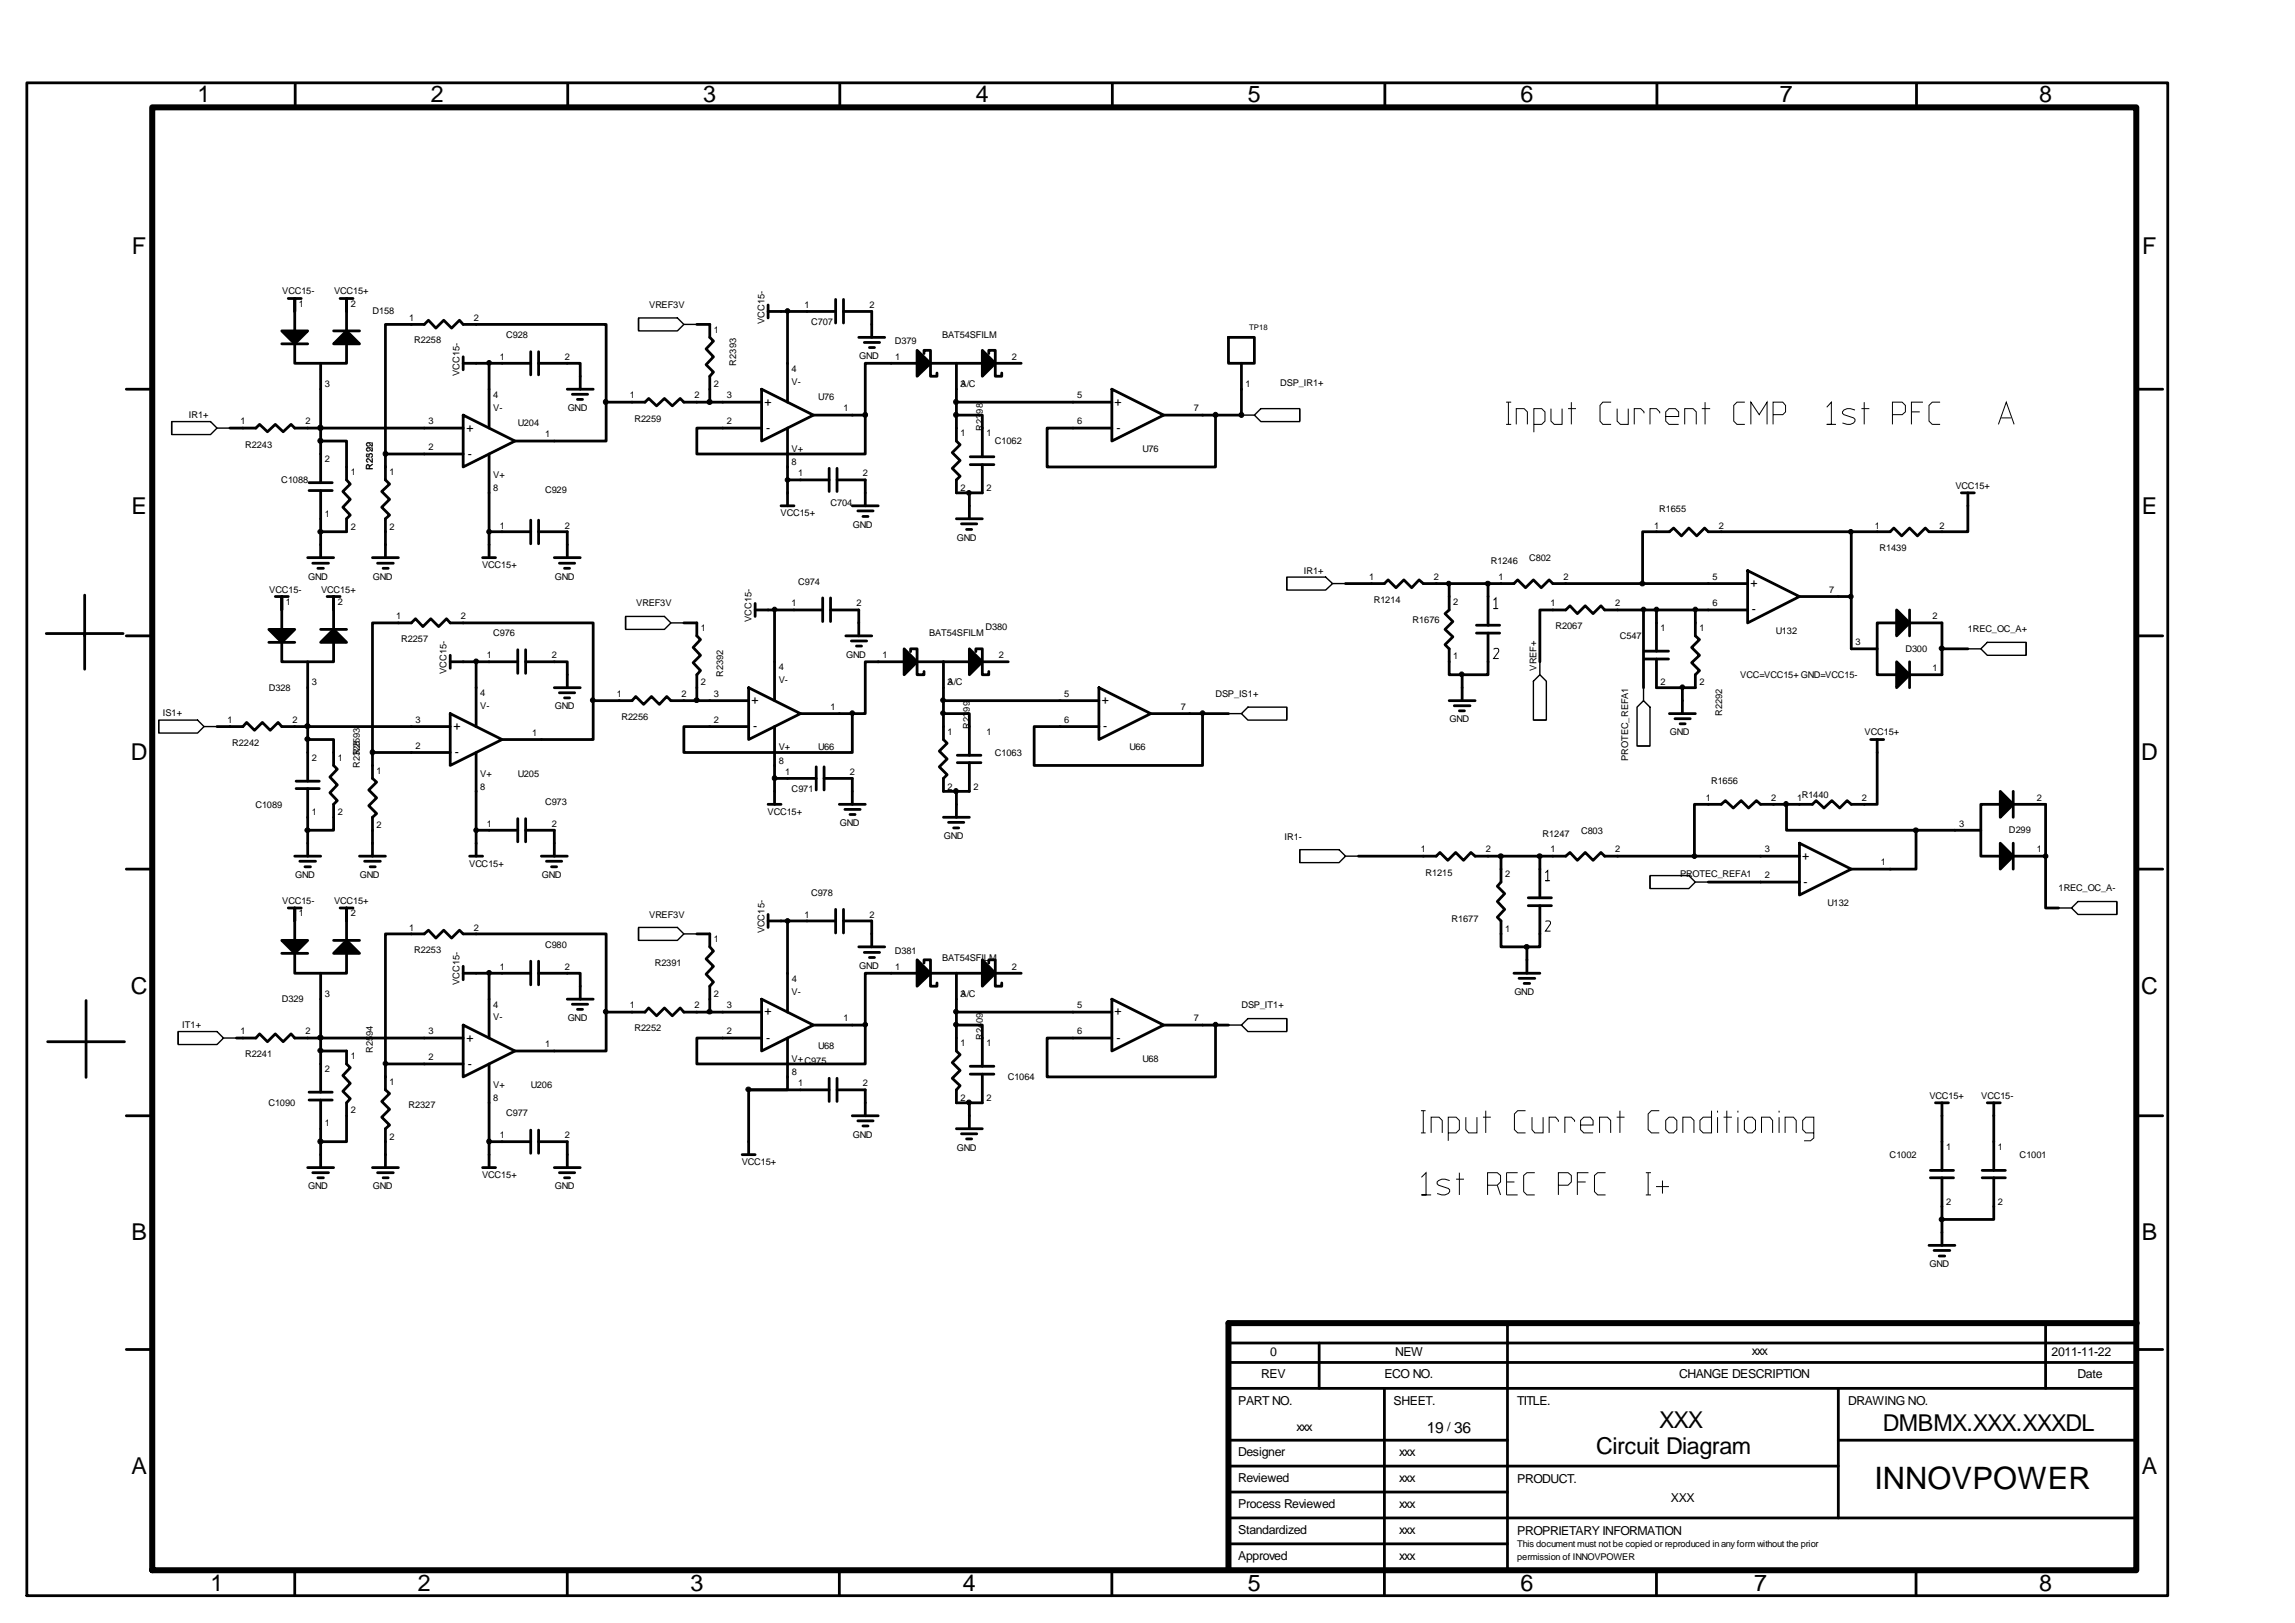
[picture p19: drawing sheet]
<svg xmlns="http://www.w3.org/2000/svg" width="420mm" height="297mm" viewBox="0 0 420 297" stroke-linecap="round" stroke-linejoin="round" font-family="sans-serif">
<defs><g id="words">
<text font-size="5.7" x="343" y="272.5">INNOVPOWER</text>
<g font-size="4.2">
<text x="36.2" y="18.6">1</text>
<text x="78.8" y="18.6">2</text>
<text x="128.7" y="18.6">3</text>
<text x="178.6" y="18.6">4</text>
<text x="228.3" y="18.6">5</text>
<text x="278.2" y="18.6">6</text>
<text x="325.7" y="18.6">7</text>
<text x="373.1" y="18.6">8</text>
<text x="24.1" y="46.5">F</text>
<text x="392" y="46.5">F</text>
<text x="24" y="94">E</text>
<text x="391.9" y="94">E</text>
<text x="24" y="139">D</text>
<text x="391.8" y="139">D</text>
<text x="24" y="181.8">C</text>
<text x="391.8" y="181.8">C</text>
<text x="24" y="226.9">B</text>
<text x="391.9" y="226.9">B</text>
<text x="303.6" y="261.3">XXX</text>
<text x="344.5" y="261.9">DMBMX.XXX.XXXDL</text>
<text x="24" y="269.6">A</text>
<text x="292.1" y="266">Circuit Diagram</text>
<text x="391.9" y="269.6">A</text>
<text x="38.5" y="291">1</text>
<text x="76.5" y="291">2</text>
<text x="126.3" y="291">3</text>
<text x="176.2" y="291">4</text>
<text x="228.3" y="291">5</text>
<text x="278.2" y="291">6</text>
<text x="321" y="291">7</text>
<text x="373.1" y="291">8</text>
</g>
<text font-size="2.8" x="261.1" y="262.1">19 36</text>
<g font-size="2.3">
<text x="139.9" y="74.3">+</text>
<text x="204" y="74.3">+</text>
<text x="85.3" y="79">+</text>
<text x="85.6" y="83.7">-</text>
<text x="140.2" y="79">-</text>
<text x="204.3" y="79">-</text>
<text x="320.3" y="107.4">+</text>
<text x="320.5" y="112.2">-</text>
<text x="137.5" y="128.9">+</text>
<text x="201.6" y="128.9">+</text>
<text x="83" y="133.6">+</text>
<text x="137.8" y="133.6">-</text>
<text x="201.8" y="133.6">-</text>
<text x="83.2" y="138.3">-</text>
<text x="329.8" y="157.3">+</text>
<text x="330" y="162.1">-</text>
<text x="139.9" y="185.8">+</text>
<text x="204" y="185.8">+</text>
<text x="85.3" y="190.6">+</text>
<text x="140.2" y="190.6">-</text>
<text x="204.3" y="190.6">-</text>
<text x="85.6" y="195.3">-</text>
<text x="232.4" y="248">0</text>
<text x="255.3" y="248">NEW</text>
<text x="320.5" y="248">xxx</text>
<text x="375.4" y="248">2011-11-22</text>
<text x="226.6" y="257.1">PART NO.</text>
<text x="230.8" y="252.1">REV</text>
<text x="253.3" y="252.1">ECO NO.</text>
<text x="255" y="257.1">SHEET.</text>
<text x="277.6" y="257">TITLE.</text>
<text x="307.3" y="252.1">CHANGE DESCRIPTION</text>
<text x="338.2" y="257">DRAWING NO.</text>
<text x="380.2" y="252.1">Date</text>
<text x="237.2" y="261.8">xxx</text>
<text x="264.8" y="261.8">/</text>
<text x="226.6" y="266.4">Designer</text>
<text x="256" y="266.4">xxx</text>
<text x="226.6" y="271.1">Reviewed</text>
<text x="226.6" y="275.8">Process Reviewed</text>
<text x="256" y="275.8">xxx</text>
<text x="256" y="271.1">xxx</text>
<text x="277.6" y="271.3">PRODUCT.</text>
<text x="305.7" y="274.8">XXX</text>
<text x="226.6" y="280.6">Standardized</text>
<text x="256" y="280.6">xxx</text>
<text x="277.6" y="280.8">PROPRIETARY INFORMATION</text>
<text x="226.6" y="285.3">Approved</text>
<text x="256" y="285.3">xxx</text>
</g>
<g font-size="1.7">
<text x="51.6" y="53.9">VCC15-</text>
<text x="61.1" y="53.9">VCC15+</text>
<text x="54.7" y="56.1">1</text>
<text x="64.2" y="56.1">2</text>
<text x="68.2" y="57.5">D158</text>
<text x="74.8" y="58.7">1</text>
<text x="86.7" y="58.7">2</text>
<text x="118.8" y="56.3">VREF3V</text>
<text x="139.9" y="59.3" transform="rotate(-90 139.9 59.3)">VCC15-</text>
<text x="147.2" y="56.3">1</text>
<text x="148.4" y="59.4">C707</text>
<text x="159.1" y="56.3">2</text>
<text x="75.8" y="62.8">R2258</text>
<text x="91.4" y="65.8">1</text>
<text x="92.6" y="61.8">C928</text>
<text x="103.4" y="65.8">2</text>
<text x="130.6" y="60.9">1</text>
<text x="157.2" y="65.7">GND</text>
<text x="163.7" y="63">D379</text>
<text x="163.8" y="65.8">1</text>
<text x="172.4" y="61.8">BAT54SFILM</text>
<text x="185.2" y="65.8">2</text>
<text x="59.4" y="70.8">3</text>
<text x="84.1" y="68.8" transform="rotate(-90 84.1 68.8)">VCC15-</text>
<text x="130.6" y="70.8">2</text>
<text x="134.7" y="66.9" transform="rotate(-90 134.7 66.9)">R2393</text>
<text x="144.9" y="68">4</text>
<text x="144.9" y="70.4">V-</text>
<text x="175.8" y="70.8">A/C</text>
<text x="175.8" y="70.8">3</text>
<text x="227.9" y="70.8">1</text>
<text x="234.3" y="70.5">DSP_IR1+</text>
<text x="34.5" y="76.5">IR1+</text>
<text x="44" y="77.6">1</text>
<text x="55.9" y="77.6">2</text>
<text x="78.4" y="77.6">3</text>
<text x="90.3" y="75.1">V-</text>
<text x="90.3" y="72.7">4</text>
<text x="94.7" y="78">U204</text>
<text x="103.9" y="75.2">GND</text>
<text x="115.2" y="72.9">1</text>
<text x="116.1" y="77.1">R2259</text>
<text x="127.1" y="72.9">2</text>
<text x="133" y="77.6">2</text>
<text x="133" y="72.9">3</text>
<text x="149.7" y="73.2">U76</text>
<text x="154.3" y="75.3">1</text>
<text x="197.1" y="72.9">5</text>
<text x="197.1" y="77.6">6</text>
<text x="218.4" y="75.3">7</text>
<text x="44.9" y="81.9">R2243</text>
<text x="78.4" y="82.4">2</text>
<text x="99.7" y="80">1</text>
<text x="144.9" y="82.7">V+</text>
<text x="175.8" y="79.8">1</text>
<text x="179.8" y="78.8" transform="rotate(-90 179.8 78.8)">R2398</text>
<text x="180.5" y="79.8">1</text>
<text x="182" y="81.3">C1062</text>
<text x="209" y="82.7">U76</text>
<text x="51.5" y="88.4">C1088</text>
<text x="59.4" y="84.6">2</text>
<text x="64.2" y="87">1</text>
<text x="68.2" y="85.9" transform="rotate(-90 68.2 85.9)">R2329</text>
<text x="68.2" y="85.9" transform="rotate(-90 68.2 85.9)">R2592</text>
<text x="71.3" y="87">1</text>
<text x="90.3" y="87.5">V+</text>
<text x="90.3" y="89.8">8</text>
<text x="144.9" y="85.1">8</text>
<text x="146" y="87.1">1</text>
<text x="157.9" y="87.1">2</text>
<text x="175.8" y="89.8">2</text>
<text x="180.5" y="89.8">2</text>
<text x="357.8" y="89.4">VCC15+</text>
<text x="59.4" y="94.6">1</text>
<text x="99.7" y="90.3">C929</text>
<text x="142.8" y="94.5">VCC15+</text>
<text x="152" y="92.6">C704</text>
<text x="303.6" y="93.7">R1655</text>
<text x="64.2" y="96.9">2</text>
<text x="71.3" y="96.9">2</text>
<text x="91.4" y="96.7">1</text>
<text x="103.4" y="96.7">2</text>
<text x="156" y="96.5">GND</text>
<text x="175.1" y="98.9">GND</text>
<text x="302.7" y="96.7">1</text>
<text x="314.5" y="96.7">2</text>
<text x="343.1" y="96.7">1</text>
<text x="343.9" y="100.8">R1439</text>
<text x="354.9" y="96.7">2</text>
<text x="56.4" y="106.1">GND</text>
<text x="68.2" y="106.1">GND</text>
<text x="88.2" y="104">VCC15+</text>
<text x="101.5" y="106.1">GND</text>
<text x="146" y="106.9">C974</text>
<text x="238.6" y="105">IR1+</text>
<text x="250.5" y="106.2">1</text>
<text x="262.4" y="106.2">2</text>
<text x="272.8" y="103.2">R1246</text>
<text x="274.2" y="106.2">1</text>
<text x="279.8" y="102.6">C802</text>
<text x="286.1" y="106.2">2</text>
<text x="313.3" y="106.2">5</text>
<text x="49.3" y="108.5">VCC15-</text>
<text x="52.3" y="110.7">1</text>
<text x="58.8" y="108.5">VCC15+</text>
<text x="61.8" y="110.7">2</text>
<text x="72.5" y="113.3">1</text>
<text x="84.3" y="113.3">2</text>
<text x="116.4" y="110.9">VREF3V</text>
<text x="137.5" y="113.8" transform="rotate(-90 137.5 113.8)">VCC15-</text>
<text x="144.9" y="110.9">1</text>
<text x="156.7" y="110.9">2</text>
<text x="251.4" y="110.3">R1214</text>
<text x="265.9" y="110.7">2</text>
<text x="283.7" y="110.9">1</text>
<text x="295.6" y="110.9">2</text>
<text x="313.3" y="110.9">6</text>
<text x="334.7" y="108.5">7</text>
<text x="353.6" y="113.3">2</text>
<text x="73.4" y="117.4">R2257</text>
<text x="90.3" y="116.4">C976</text>
<text x="128.3" y="115.5">1</text>
<text x="170" y="116.4">BAT54SFILM</text>
<text x="180.3" y="115.2">D380</text>
<text x="258.5" y="114">R1676</text>
<text x="284.6" y="115.1">R2067</text>
<text x="296.4" y="116.8">C547</text>
<text x="303.9" y="115.5">1</text>
<text x="311" y="115.5">1</text>
<text x="324.9" y="115.9">U132</text>
<text x="339.5" y="118">3</text>
<text x="348.6" y="119.2">D300</text>
<text x="360.1" y="115.7">1REC_OC_A+</text>
<text x="57.1" y="125.4">3</text>
<text x="81.7" y="123.4" transform="rotate(-90 81.7 123.4)">VCC15-</text>
<text x="89.1" y="120.4">1</text>
<text x="101" y="120.4">2</text>
<text x="128.3" y="125.4">2</text>
<text x="132.3" y="123.9" transform="rotate(-90 132.3 123.9)">R2392</text>
<text x="142.5" y="122.6">4</text>
<text x="142.5" y="125">V-</text>
<text x="154.9" y="120.3">GND</text>
<text x="161.5" y="120.4">1</text>
<text x="173.4" y="125.4">A/C</text>
<text x="173.4" y="125.4">3</text>
<text x="182.8" y="120.4">2</text>
<text x="265.9" y="120.7">1</text>
<text x="281.2" y="122.7" transform="rotate(-90 281.2 122.7)">VREF+</text>
<text x="303.9" y="125.4">2</text>
<text x="311" y="125.4">2</text>
<text x="318.4" y="124">VCC=VCC15+ GND=VCC15-</text>
<text x="353.6" y="122.8">1</text>
<text x="29.8" y="131.1">IS1+</text>
<text x="49.2" y="126.4">D328</text>
<text x="87.9" y="127.3">4</text>
<text x="87.9" y="129.7">V-</text>
<text x="101.5" y="129.8">GND</text>
<text x="112.9" y="127.5">1</text>
<text x="113.7" y="131.7">R2256</text>
<text x="124.7" y="127.5">2</text>
<text x="130.6" y="127.5">3</text>
<text x="152" y="129.9">1</text>
<text x="194.7" y="127.5">5</text>
<text x="216.1" y="129.9">7</text>
<text x="222.4" y="127.5">DSP_IS1+</text>
<text x="315.1" y="131" transform="rotate(-90 315.1 131)">R2292</text>
<text x="41.7" y="132.3">1</text>
<text x="42.5" y="136.4">R2242</text>
<text x="53.5" y="132.3">2</text>
<text x="76" y="137">2</text>
<text x="76" y="132.3">3</text>
<text x="97.4" y="134.6">1</text>
<text x="130.6" y="132.3">2</text>
<text x="142.5" y="137.2">V+</text>
<text x="149.7" y="137.2">U66</text>
<text x="173.4" y="134.5">1</text>
<text x="177.5" y="133.4" transform="rotate(-90 177.5 133.4)">R2399</text>
<text x="180.5" y="134.5">1</text>
<text x="194.7" y="132.3">6</text>
<text x="206.7" y="137.2">U66</text>
<text x="265.3" y="132.2">GND</text>
<text x="305.6" y="134.5">GND</text>
<text x="341.2" y="134.5">VCC15+</text>
<text x="57.1" y="139.2">2</text>
<text x="61.8" y="139.2">1</text>
<text x="65.9" y="140.6" transform="rotate(-90 65.9 140.6)">R2328</text>
<text x="65.9" y="138.2" transform="rotate(-90 65.9 138.2)">R2593</text>
<text x="68.9" y="141.6">1</text>
<text x="87.9" y="142.1">V+</text>
<text x="94.7" y="142.1">U205</text>
<text x="142.5" y="139.7">8</text>
<text x="143.7" y="141.7">1</text>
<text x="155.5" y="141.7">2</text>
<text x="182" y="138.3">C1063</text>
<text x="297.9" y="139.3" transform="rotate(-90 297.9 139.3)">PROTEC_REFA1</text>
<text x="313.1" y="143.5">R1656</text>
<text x="46.7" y="147.7">C1089</text>
<text x="57.1" y="149.2">1</text>
<text x="61.8" y="149.2">2</text>
<text x="87.9" y="144.4">8</text>
<text x="99.7" y="147.2">C973</text>
<text x="140.5" y="149.1">VCC15+</text>
<text x="144.9" y="144.9">C971</text>
<text x="173.4" y="144.4">2</text>
<text x="178.1" y="144.4">2</text>
<text x="312.2" y="146.5">1</text>
<text x="324.1" y="146.5">2</text>
<text x="328.8" y="146.5">1</text>
<text x="329.7" y="146">R1440</text>
<text x="340.7" y="146.5">2</text>
<text x="372.7" y="146.5">2</text>
<text x="68.9" y="151.6">2</text>
<text x="89.1" y="151.2">1</text>
<text x="101" y="151.2">2</text>
<text x="153.7" y="151.1">GND</text>
<text x="172.7" y="153.5">GND</text>
<text x="235" y="153.6">IR1-</text>
<text x="260" y="156">1</text>
<text x="271.9" y="156">2</text>
<text x="282.3" y="153.1">R1247</text>
<text x="283.7" y="156">1</text>
<text x="289.3" y="152.5">C803</text>
<text x="295.6" y="156">2</text>
<text x="322.9" y="156">3</text>
<text x="358.5" y="151.2">3</text>
<text x="367.6" y="152.5">D299</text>
<text x="372.7" y="156">1</text>
<text x="54" y="160.6">GND</text>
<text x="65.9" y="160.6">GND</text>
<text x="85.8" y="158.6">VCC15+</text>
<text x="99.1" y="160.6">GND</text>
<text x="260.9" y="160.2">R1215</text>
<text x="275.4" y="160.5">2</text>
<text x="307.4" y="160.4">PROTEC_REFA1</text>
<text x="322.9" y="160.7">2</text>
<text x="344.2" y="158.3">1</text>
<text x="51.6" y="165.4">VCC15-</text>
<text x="54.7" y="167.6">1</text>
<text x="61.1" y="165.4">VCC15+</text>
<text x="64.2" y="167.6">2</text>
<text x="118.8" y="167.9">VREF3V</text>
<text x="147.2" y="167.9">1</text>
<text x="148.4" y="163.8">C978</text>
<text x="159.1" y="167.9">2</text>
<text x="334.4" y="165.8">U132</text>
<text x="376.7" y="163.1">1REC_OC_A-</text>
<text x="74.8" y="170.3">1</text>
<text x="86.7" y="170.3">2</text>
<text x="99.7" y="173.4">C980</text>
<text x="130.6" y="172.4">1</text>
<text x="139.9" y="170.8" transform="rotate(-90 139.9 170.8)">VCC15-</text>
<text x="265.6" y="168.7">R1677</text>
<text x="275.4" y="170.5">1</text>
<text x="75.8" y="174.4">R2253</text>
<text x="91.4" y="177.4">1</text>
<text x="103.4" y="177.4">2</text>
<text x="119.8" y="176.7">R2391</text>
<text x="144.9" y="179.6">4</text>
<text x="157.2" y="177.3">GND</text>
<text x="163.7" y="174.6">D381</text>
<text x="163.8" y="177.4">1</text>
<text x="172.4" y="175.8">BAT54SFILM</text>
<text x="185.2" y="177.4">2</text>
<text x="51.6" y="183.3">D329</text>
<text x="59.4" y="182.4">3</text>
<text x="84.1" y="180.3" transform="rotate(-90 84.1 180.3)">VCC15-</text>
<text x="90.3" y="184.3">4</text>
<text x="115.2" y="184.5">1</text>
<text x="127.1" y="184.5">2</text>
<text x="130.6" y="182.4">2</text>
<text x="133" y="184.5">3</text>
<text x="144.9" y="182">V-</text>
<text x="175.8" y="182.4">A/C</text>
<text x="175.8" y="182.4">3</text>
<text x="197.1" y="184.5">5</text>
<text x="227.2" y="184.5">DSP_IT1+</text>
<text x="277.1" y="182">GND</text>
<text x="33.4" y="188">IT1+</text>
<text x="44" y="189.2">1</text>
<text x="55.9" y="189.2">2</text>
<text x="78.4" y="189.2">3</text>
<text x="90.3" y="186.7">V-</text>
<text x="99.7" y="191.6">1</text>
<text x="103.9" y="186.8">GND</text>
<text x="116.1" y="188.6">R2252</text>
<text x="133" y="189.2">2</text>
<text x="149.7" y="191.9">U68</text>
<text x="154.3" y="186.9">1</text>
<text x="175.8" y="191.4">1</text>
<text x="179.8" y="190.3" transform="rotate(-90 179.8 190.3)">R2409</text>
<text x="180.5" y="191.4">1</text>
<text x="197.1" y="189.2">6</text>
<text x="218.4" y="186.9">7</text>
<text x="44.9" y="193.4">R2241</text>
<text x="59.4" y="196.2">2</text>
<text x="64.2" y="193.8">1</text>
<text x="68.2" y="192.7" transform="rotate(-90 68.2 192.7)">R2594</text>
<text x="78.4" y="194">2</text>
<text x="144.9" y="194.2">V+</text>
<text x="144.9" y="196.6">8</text>
<text x="147.2" y="194.7">C975</text>
<text x="184.4" y="197.6">C1064</text>
<text x="209" y="194.2">U68</text>
<text x="49.1" y="202.4">C1090</text>
<text x="64.2" y="203.7">2</text>
<text x="71.3" y="198.5">1</text>
<text x="74.8" y="202.8">R2327</text>
<text x="90.3" y="201.3">8</text>
<text x="90.3" y="199">V+</text>
<text x="97.1" y="199">U206</text>
<text x="146" y="198.7">1</text>
<text x="157.9" y="198.7">2</text>
<text x="175.8" y="201.3">2</text>
<text x="180.5" y="201.3">2</text>
<text x="353.1" y="201">VCC15+</text>
<text x="362.5" y="201">VCC15-</text>
<text x="59.4" y="206.1">1</text>
<text x="71.3" y="208.5">2</text>
<text x="91.4" y="208.2">1</text>
<text x="92.6" y="204.2">C977</text>
<text x="103.4" y="208.2">2</text>
<text x="156" y="208.1">GND</text>
<text x="88.2" y="215.6">VCC15+</text>
<text x="135.7" y="213.2">VCC15+</text>
<text x="175.1" y="210.5">GND</text>
<text x="345.8" y="211.8">C1002</text>
<text x="356.1" y="210.4">1</text>
<text x="365.6" y="210.4">1</text>
<text x="369.6" y="211.8">C1001</text>
<text x="56.4" y="217.6">GND</text>
<text x="68.2" y="217.6">GND</text>
<text x="101.5" y="217.6">GND</text>
<text x="356.1" y="220.4">2</text>
<text x="365.6" y="220.4">2</text>
<text x="353.1" y="231.8">GND</text>
<text x="277.6" y="283">This document must not be copied or reproduced in any form without the prior</text>
<text x="277.6" y="285.4">permission of INNOVPOWER</text>
</g>
<g font-size="1.4">
<text x="228.3" y="60.3">TP1</text>
<text x="230.9" y="60.3">8</text>
</g>
</g></defs>
<g fill="none" stroke="#000" stroke-width=".51">
<path d="M4.9 15.2h391.8v276.7h-391.8zM54 15.2v4.3M103.9 15.2v4.3M153.7 15.2v4.3M203.5 15.2v4.3M253.4 15.2v4.3M303.2 15.2v4.3M350.7 15.2v4.3M52.7 54.6h2.4M53.9 54.6v5.9M62.2 54.6h2.4M63.4 54.6v5.9"/>
<path d="M127.5 59.4h2.4v2.3l.7 .7-1.4 1.4 1.4 1.5-1.4 1.4 1.4 1.4-.7 .7v4.8M140.5 57h12.4M140.5 55.8v2.4M144.1 57v16.6M152.9 54.8v4.3M154.3 57h5.2v4.7M154.3 54.8v4.3M23.1 71.2h4.8M42.1 78.3h4.7l.7-.7 1.4 1.4 1.5-1.4 1.4 1.4 1.5-1.4 .6 .7h30.9M51.6 62.9h4.7M53.9 62.9v3.6h9.5v-3.6M58.7 66.5v21.8"/>
<path d="M61 60.5h4.8M84.8 75.9l9.4 4.8-9.4 4.7zM84.8 66.5h12.3M84.8 65.3v2.3M89.5 66.5v11.8M97.1 64.3v4.3M98.6 66.5h7.6v4.7M98.6 64.3v4.3M103.8 71.2h4.7M104.7 72.1h2.8M105.7 73.1h.9M110.9 73.6h7.1l.7-.7 1.4 1.4 1.5-1.4 1.4 1.4 1.5-1.4 .6 .7h14.3"/>
<path d="M139.4 71.2l9.4 4.7-9.4 4.8zM144.1 78.3v14.2M148.8 75.9h9.5M157.1 61.7h4.8M158.2 62.7h2.8M159.1 63.6h.9M167.8 66.5h-9.5v16.6h-30.8v-4.8h11.9M169.1 64.7v-.6h1.2v4.7h1.1v-.6M170.3 66.5h9.4M175 66.5v14.2l.7 .7-1.5 1.4 1.5 1.4-1.5 1.5 1.5 1.4-.7 .7v2.4h4.7v-5.2M175 75.9h4.7v7.7M175 73.6h28.5"/>
<path d="M180.9 64.7v-.6h1.2v4.7h1.2v-.6M182.1 66.5h4.8M203.5 71.2l9.4 4.7-9.4 4.8zM222.4 75.9v9.5h-30.8v-7.1h11.9M224.8 61.7h4.7v4.8h-4.7zM227.2 66.5v9.4h-14.3M391 71.2h4.7M56.6 89.7h4.2M56.6 88.3h4.2M58.7 80.7h4.7v7.1l.7 .8-1.4 1.3 1.4 1.5-1.4 1.4 1.4 1.4-.7 .7v2.4h-4.7M58.7 89.7v12.3M70.5 83.1h14.3"/>
<path d="M89.5 97.3h7.6M89.5 83.1v18.9M94.2 80.7h16.7v-21.3h-26.1l-.7-.8-1.5 1.4-1.4-1.4-1.4 1.4-1.4-1.4-.8 .8h-7.1v28.4l.8 .8-1.5 1.3 1.5 1.5-1.5 1.4 1.5 1.4-.8 .7v7.1M97.1 95.2v4.3M98.6 97.3h5.2v4.7M98.6 95.2v4.3M142.9 92.5h2.4M144.1 87.8h7.6M151.7 85.7v4.2M153.2 87.8h5.1v4.7M153.2 85.7v4.2M156 92.5h4.7"/>
<path d="M157 93.5h2.8M157.9 94.5h.9M175 94.9h4.7M175.9 95.8h2.8M176.9 96.9h.9M177.4 90.2v4.7M177.5 83.6h4.4M177.5 85h4.4M338.8 97.3v21.4h4.7M358.9 90.2h2.4M360.1 90.2v7.1h-7.1l-.7-.7-1.4 1.4-1.5-1.4-1.4 1.4-1.5-1.4-.6 .7h-33.3l-.7-.7-1.4 1.4-1.5-1.4-1.3 1.4-1.5-1.4-.7 .7h-4.9v9.5M8.5 115.9h14"/>
<path d="M15.5 108.9v13.5M23.1 116.3h4.8M49.2 117.5h4.7M50.4 109.1h2.3M51.6 117.5v3.6h9.4v-3.6M51.6 109.1v6M56.3 102h4.7M57.2 103h2.9M58.2 104h1M58.7 115.1h4.7M59.9 109.1h2.3M61 109.1v6"/>
<path d="M68.2 102h4.7M69.1 103h2.9M70.1 104h.9M82.4 119.9v2.4M88.3 102h2.4M94.7 118.9v4.3M96.2 118.9v4.3M101.4 102h4.8M102.4 103h2.8M103.3 104h.9M125.1 114h2.4v2.3l.7 .7-1.4 1.4 1.4 1.5-1.4 1.3 1.4 1.5-.7 .7v4.8M138.2 111.6h12.3"/>
<path d="M138.2 110.4v2.4M141.7 111.6v16.6M150.5 109.4v4.3M152 111.6h5.1v4.7M152 109.4v4.3M154.8 116.3h4.7M155.8 117.3h2.8M156.7 118.2h.9M166.6 119.2v-.5h1.2v4.7h1.3v-.5M178.6 119.2v-.5h1.1v4.7h1.2v-.5M246.2 106.8h7.1l.7-.7 1.4 1.4 1.5-1.4 1.4 1.4 1.4-1.4 .7 .7h16.6l.7-.7 1.4 1.4 1.5-1.4 1.4 1.4 1.5-1.4 .6 .7h35.7M265.2 106.8v4.8l-.8 .7 1.5 1.4-1.5 1.4 1.5 1.4-1.5 1.4 .8 .8v4.7h7.1v-7.6"/>
<path d="M270.2 114.4h4.2M270.2 115.8h4.2M272.3 106.8v7.6M300.7 111.6v14.2M301 119.1h4.3M303.1 111.6v7.5M310.2 111.6v4.7l.8 .7-1.5 1.4 1.5 1.5-1.5 1.3 1.5 1.5-.8 .7v2.4h-7.1v-5.2M319.8 111.6h-26.2l-.7-.8-1.4 1.5-1.4-1.5-1.5 1.5-1.3-1.5-.8 .8h-4.7v9.5M319.8 104.4l9.5 4.7-9.5 4.9zM329.3 109.1h9.5M347 114h-3.5v9.4h3.5M348.2 114h7.1v9.4h-7.1"/>
<path d="M349.4 111.6v4.7M355.3 118.7h4.8M391 116.3h4.7M39.7 132.9h4.7l.7-.7 1.5 1.4 1.4-1.4 1.4 1.4 1.5-1.4 .7 .7h30.8M56.3 135.3h4.7v4.7l.7 .7-1.3 1.5 1.3 1.4-1.3 1.4 1.3 1.5-.7 .7v4.7h-4.7M56.3 121.1v21.8M68.2 137.7h14.2M82.4 130.6l9.5 4.7-9.5 4.7zM82.4 121.1h12.3M87.1 121.1v11.8M87.1 137.7v18.9M91.9 135.3h16.6v-21.3h-26.1l-.7-.8-1.4 1.4-1.5-1.4-1.4 1.4-1.4-1.4-.7 .8h-7.1v28.4l.7 .7-1.4 1.4 1.4 1.5-1.4 1.4 1.4 1.4-.7 .7v7.1"/>
<path d="M96.2 121.1h7.6v4.7M101.4 125.8h4.8M102.4 126.7h2.8M103.3 127.7h.9M108.5 128.2h7.2l.6-.8 1.5 1.5 1.4-1.5 1.4 1.5 1.4-1.5 .8 .8h14.2M137 125.8l9.5 4.8-9.5 4.7zM141.7 132.9v14.3M156 130.6v7.1h-30.9v-4.8h11.9M165.4 121.1h-7.1v9.5h-11.8M167.8 121.1h9.6M172.6 121.1v14.2l.7 .7-1.4 1.4 1.4 1.5-1.4 1.4 1.4 1.4-.7 .7v2.4h4.8v-5.3M172.6 130.6h4.8v7.6"/>
<path d="M172.6 128.2h28.5M175.2 138.2h4.3M175.2 139.5h4.3M179.7 121.1h4.8M201.1 125.8l9.5 4.8-9.5 4.7zM210.6 130.6h14.2M220 130.6v9.4h-30.8v-7.1h11.9M265.2 128.2h4.7M266.1 129.1h2.9M267 130h1M267.5 123.4v4.8M301 120.6h4.3"/>
<path d="M305.5 130.6h4.7M306.5 131.5h2.8M307.4 132.4h1M307.8 125.8v4.8M342.3 135.3h2.4M343.5 135.3v11.9h-4.7l-.8-.7-1.4 1.3-1.4-1.3-1.4 1.3-1.5-1.3-.7 .7h-9.4l-.8-.7-1.4 1.3-1.4-1.3-1.4 1.3-1.5-1.3-.7 .7h-5v9.4M349.4 121.1v4.7M23.1 159h4.8M53.9 156.6h4.8M54.2 144.3h4.2M54.2 142.9h4.2M54.9 157.6h2.8"/>
<path d="M55.8 158.6h1M56.3 144.3v12.3M65.8 156.6h4.7M66.7 157.6h2.9M67.7 158.6h1M85.9 156.6h2.4M87.1 151.9h7.6M94.7 149.8v4.2M96.2 151.9h5.2v4.7M96.2 149.8v4.2M99.1 156.6h4.7M100 157.6h2.8"/>
<path d="M100.9 158.6h1M140.5 147.2h2.4M141.7 142.4h7.7M149.4 140.3v4.2M150.8 142.4h5.2v4.8M150.8 140.3v4.2M153.6 147.2h4.7M154.6 148.1h2.8M155.5 149h1M172.6 149.5h4.8M173.6 150.5h2.8M174.5 151.5h.9"/>
<path d="M175 144.8v4.7M248.6 156.6h14.2l.7-.6 1.4 1.4 1.5-1.4 1.4 1.4 1.4-1.4 .7 .6h16.6l.8-.6 1.3 1.4 1.5-1.4 1.4 1.4 1.4-1.4 .7 .6h35.7M274.7 156.6v4.8l-.7 .7 1.3 1.4-1.3 1.4 1.3 1.5-1.3 1.4 .7 .7v4.7h7.1v-7.5M281.8 156.6v7.7M326.9 147.2v4.7h23.7M329.3 154.3l9.5 4.7-9.5 4.7zM362.5 151.9h-11.9v7.1h-11.8M366 147.2h-3.5v9.4h3.5M367.2 147.2h7.1v18.9h2.4M367.2 156.6h7.1M368.4 144.8v4.7M368.4 154.3v4.7"/>
<path d="M391 159h4.7M51.6 174.4h4.7M52.7 166.1h2.4M53.9 174.4v3.7h9.5v-3.7M53.9 166.1v5.9M58.7 178.1v21.7M61 172h4.8M62.2 166.1h2.4M63.4 166.1v5.9M84.8 178.1h12.3M84.8 176.8v2.4M89.5 178.1v11.8"/>
<path d="M97.1 175.9v4.3M98.6 178.1h7.6v4.7M98.6 175.9v4.3M127.5 170.9h2.4v2.3l.7 .8-1.4 1.4 1.4 1.4-1.4 1.4 1.4 1.5-.7 .7v4.8M140.5 168.5h12.4M140.5 167.3v2.4M144.1 168.5v16.7M152.9 166.4v4.3M154.3 168.5h5.2v4.7M154.3 166.4v4.3M157.1 173.2h4.8M158.2 174.2h2.8"/>
<path d="M159.1 175.2h.9M167.8 178.1h-9.5v16.5h-30.8v-4.7h11.9M169.1 176.2v-.6h1.2v4.8h1.1v-.6M170.3 178.1h9.4M175 178.1v14.2l.7 .7-1.5 1.4 1.5 1.4-1.5 1.5 1.5 1.3-.7 .8v2.4h4.7v-5.3M180.9 176.2v-.6h1.2v4.8h1.2v-.6M182.1 178.1h4.8M277 178.1h4.8M278 179h2.8M278.9 179.9h1M279.4 173.2v4.9M279.7 164.3h4.2"/>
<path d="M279.7 165.7h4.2M312.6 161.4h16.7M8.7 190.6h14.1M15.7 183v14.1M43.3 189.9h3.5l.7-.8 1.4 1.5 1.5-1.5 1.4 1.5 1.5-1.5 .6 .8h30.9M56.6 199.8h4.2M58.7 192.3h4.7v2.3l.7 .7-1.4 1.5 1.4 1.4-1.4 1.4 1.4 1.4-.7 .8v7.1h-4.7M70.5 194.6h14.3M84.8 187.5l9.4 4.8-9.4 4.7zM89.5 194.6v19M94.2 192.3h16.7v-21.4h-26.1l-.7-.7-1.5 1.4-1.4-1.4-1.4 1.4-1.4-1.4-.8 .7h-7.1v28.5l.8 .7-1.5 1.4 1.5 1.4-1.5 1.5 1.5 1.4-.8 .7v7.1M103.8 182.8h4.7"/>
<path d="M104.7 183.7h2.8M105.7 184.7h.9M110.9 185.2h7.1l.7-.8 1.4 1.4 1.5-1.4 1.4 1.4 1.5-1.4 .6 .8h14.3M137 199.4h14.7M139.4 182.8l9.4 4.7-9.4 4.8zM144.1 189.9v9.5h-7.1v11.8M148.8 187.5h9.5M151.7 197.3v4.2M153.2 199.4h5.1v4.7M153.2 197.3v4.2M175 187.5h4.7v7.6M175 185.2h28.5"/>
<path d="M177.5 195.1h4.4M177.5 196.5h4.4M203.5 182.8l9.4 4.7-9.4 4.8zM212.9 187.5h11.9M222.4 187.5v9.5h-30.8v-7.1h11.9M23.1 204.1h4.8M56.3 213.6h4.7M56.6 201.3h4.2M57.2 214.5h2.9M58.2 215.5h1M58.7 201.3v12.3M68.2 213.6h4.7"/>
<path d="M69.1 214.5h2.9M70.1 215.5h.9M88.3 213.6h2.4M89.5 208.9h7.6M97.1 206.8v4.2M98.6 208.9h5.2v4.7M98.6 206.8v4.2M101.4 213.6h4.8M102.4 214.5h2.8M103.3 215.5h.9M135.8 211.2h2.4M156 204.1h4.7"/>
<path d="M157 205.1h2.8M157.9 206h.9M175 206.5h4.7M175.9 207.4h2.8M176.9 208.4h.9M177.4 201.8v4.7M353.2 215.5h4.3M353.2 214.1h4.3M354.2 201.8h2.3M355.3 201.8v12.3M355.3 215.5v12.3M362.7 215.5h4.2"/>
<path d="M362.7 214.1h4.2M363.6 201.8h2.4M364.8 215.5v7.6h-9.5M364.8 201.8v12.3M391 204.1h4.7M353 227.8h4.7M353.9 228.8h2.9M354.8 229.8h1.1M23.1 246.9h4.8M224.8 254h166.2M224.8 249.3h166.2M224.8 245.7h166.2"/>
<path d="M241.4 245.7v8.3M253.3 254v37.9M275.8 242.1v45.1M336.4 254v23.7M374.3 242.1v11.9M391 246.9h4.7M224.8 277.7h166.2M224.8 263.5h51M224.8 268.2h111.6M224.8 273h51M336.4 263.5h54.6M53.9 287.2v4.7"/>
<path d="M103.8 287.2v4.7M153.6 287.2v4.7M203.5 287.2v4.7M224.8 282.4h51M303.1 287.2v4.7M350.6 287.2v4.7"/>
</g>
<g fill="#000" stroke="#000" stroke-width=".18">
<circle cx="144.1" cy="56.9" r=".42"/>
<circle cx="58.6" cy="78.3" r=".47"/>
<circle cx="89.5" cy="66.4" r=".42"/>
<circle cx="110.8" cy="73.5" r=".45"/>
<circle cx="129.8" cy="73.5" r=".47"/>
<circle cx="158.3" cy="75.9" r=".45"/>
<circle cx="174.9" cy="75.9" r=".45"/>
<circle cx="174.9" cy="73.5" r=".45"/>
<circle cx="222.4" cy="75.9" r=".45"/>
<circle cx="227.1" cy="75.9" r=".45"/>
<circle cx="58.6" cy="80.6" r=".47"/>
<circle cx="58.7" cy="97.3" r=".45"/>
<circle cx="70.5" cy="83" r=".45"/>
<circle cx="89.5" cy="97.3" r=".42"/>
<circle cx="144.1" cy="87.8" r=".42"/>
<circle cx="177.3" cy="90.2" r=".42"/>
<circle cx="338.7" cy="97.3" r=".42"/>
<circle cx="141.7" cy="111.5" r=".42"/>
<circle cx="265.1" cy="106.8" r=".42"/>
<circle cx="272.3" cy="106.8" r=".45"/>
<circle cx="300.5" cy="106.8" r=".45"/>
<circle cx="300.7" cy="111.5" r=".42"/>
<circle cx="303.1" cy="111.5" r=".42"/>
<circle cx="310.2" cy="111.5" r=".42"/>
<circle cx="338.7" cy="109.1" r=".42"/>
<circle cx="355.3" cy="118.6" r=".45"/>
<circle cx="56.3" cy="135.2" r=".45"/>
<circle cx="56.3" cy="132.8" r=".45"/>
<circle cx="68.1" cy="137.6" r=".45"/>
<circle cx="87.1" cy="121" r=".42"/>
<circle cx="108.5" cy="128.1" r=".42"/>
<circle cx="127.5" cy="128.1" r=".45"/>
<circle cx="156" cy="130.5" r=".42"/>
<circle cx="172.6" cy="130.5" r=".42"/>
<circle cx="172.6" cy="128.1" r=".42"/>
<circle cx="220" cy="130.5" r=".42"/>
<circle cx="267.5" cy="123.4" r=".42"/>
<circle cx="307.8" cy="125.7" r=".42"/>
<circle cx="56.3" cy="151.9" r=".45"/>
<circle cx="87.1" cy="151.9" r=".42"/>
<circle cx="141.7" cy="142.4" r=".45"/>
<circle cx="174.9" cy="144.7" r=".45"/>
<circle cx="274.6" cy="156.6" r=".45"/>
<circle cx="281.7" cy="156.6" r=".45"/>
<circle cx="310" cy="156.6" r=".42"/>
<circle cx="326.8" cy="147.1" r=".45"/>
<circle cx="350.6" cy="151.9" r=".45"/>
<circle cx="374.3" cy="156.6" r=".42"/>
<circle cx="89.5" cy="178" r=".42"/>
<circle cx="144.1" cy="168.5" r=".42"/>
<circle cx="279.4" cy="173.2" r=".45"/>
<circle cx="58.7" cy="192.2" r=".45"/>
<circle cx="58.7" cy="189.8" r=".45"/>
<circle cx="70.5" cy="194.6" r=".42"/>
<circle cx="110.8" cy="185.1" r=".42"/>
<circle cx="129.9" cy="185.1" r=".45"/>
<circle cx="137" cy="199.3" r=".45"/>
<circle cx="158.3" cy="187.5" r=".42"/>
<circle cx="174.9" cy="187.5" r=".42"/>
<circle cx="174.9" cy="185.1" r=".42"/>
<circle cx="222.4" cy="187.5" r=".42"/>
<circle cx="58.6" cy="208.8" r=".47"/>
<circle cx="89.5" cy="208.8" r=".45"/>
<circle cx="177.3" cy="201.7" r=".42"/>
<circle cx="355.3" cy="223.1" r=".45"/>
</g>
<circle cx="374.3" cy="156.6" r=".25" fill="#000"/>
<g fill="none" stroke="#000" stroke-width=".25">
<path d="M116.8 58.2h7.2l1.1 1.2-1.1 1.1h-7.2zM116.8 58.3v2.1M125.1 59.4h2.4M31.4 77.1h7.1l1.2 1.2-1.2 1.2h-7.1zM31.4 77.3v2M39.7 78.3h2.4M227.2 75.9h2.3M230.7 74.8h7.1v2.3h-7.1l-1.2-1.2zM237.8 74.9v2.1M114.5 112.8h7.1l1.2 1.2-1.2 1.1h-7.1zM114.5 112.9v2.1M122.8 114h2.3"/>
<path d="M235.5 105.6h7.1l1.2 1.2-1.2 1.1h-7.1zM235.5 105.7v2.2M243.8 106.8h2.4M360.1 118.7h2.4M363.6 117.5h7.2v2.4h-7.2l-1.1-1.2zM370.8 117.6v2.1M29 131.7h7.2l1.1 1.2-1.1 1.2h-7.2zM29 131.8v2.1M37.3 132.9h2.4M224.8 130.6h2.4M228.3 129.4h7.2v2.3h-7.2l-1.1-1.1zM235.5 129.5v2.1"/>
<path d="M280.8 131.7h2M281.8 123.4l1.2 1.2v7.1h-2.4v-7.1zM281.8 121.1v2.3M299.6 129.4l1.1-1.2 1.2 1.2v7.1h-2.3zM299.7 136.5h2.1M300.7 125.8v2.4M237.8 155.4h7.2l1.2 1.2-1.2 1.2h-7.2zM237.8 155.6v2.1M246.2 156.6h2.4M116.8 169.7h7.2l1.1 1.2-1.1 1.1h-7.2zM116.8 169.8v2.2M125.1 170.9h2.4"/>
<path d="M301.9 160.2h7.1l1.2 1.2-1.2 1.2h-7.1zM301.9 160.4v2.1M310.2 161.4h2.4M376.7 166.1h2.4M380.2 164.9h7.1v2.4h-7.1l-1.1-1.2zM387.3 165.1v2.1M32.6 188.7h7.1l1.2 1.2-1.2 1.2h-7.1zM32.6 188.8v2.1M40.9 189.9h2.4M224.8 187.5h2.4M228.3 186.4h7.2v2.3h-7.2l-1.1-1.2zM235.5 186.4v2.2"/>
</g>
<g fill="#000" stroke="#000" stroke-width=".51">
<path d="M51.6 60.5h4.7l-2.4 2.4zM63.4 60.5l2.4 2.4h-4.8zM167.8 64.1l2.5 2.4-2.5 2.3zM179.7 64.1l2.4 2.4-2.4 2.3zM49.2 115.1h4.7l-2.3 2.4zM61 115.1l2.4 2.4h-4.7zM347 111.6l2.4 2.4-2.4 2.3zM165.4 118.7l2.4 2.4-2.4 2.3zM177.4 118.7l2.3 2.4-2.3 2.3zM347 121.1l2.4 2.3-2.4 2.4zM366 154.3l2.4 2.3-2.4 2.4zM366 144.8l2.4 2.4-2.4 2.3z"/>
<path d="M51.6 172h4.7l-2.4 2.4zM63.4 172l2.4 2.4h-4.8zM167.8 175.6l2.5 2.5-2.5 2.3zM179.7 175.6l2.4 2.5-2.4 2.3z"/>
</g>
<g fill="none" stroke="#000" stroke-width=".18">
<path d="M275.6 77.6h.9M275.6 73.6h.9M276 73.6v4M277.5 77.6v-2.8h1.4l.6 .6v2.2M280.7 77.6h1.4l.6-.6v-1.6l-.6-.6h-1.4v4.3M283.8 74.8v2.2l.6 .6h1.4v-2.8M286.9 74.8h1.5M287.5 73.6v4M294.8 73.6h-1.5l-.5 .6v2.8l.5 .6h1.5M295.9 74.8v2.2l.6 .6h1.4v-2.8M300.8 75.6v-.2l-.6-.6h-1.2v2.8M303.7 75.6v-.2l-.6-.6h-1.2v2.8"/>
<path d="M304.8 76.2h2.4v-.8l-.6-.6h-1.2l-.6 .6v1.6l.6 .6h1.8M308.3 77.6v-2.8h1.5l.6 .6v2.2M311.4 74.8h1.5M312 73.6v4M319.3 73.6h-1.5l-.6 .6v2.8l.6 .6h1.5M320.4 77.6v-4l1.5 2.3 1.4-2.3v4M324.4 75.9h1.8l.5-.5v-1.2l-.5-.6h-1.8v4M334.3 74.5l.8-.9v4h-.8h1.7M339.4 75a1.63 1.63 0 0 0-2.3 .4v.2l.3 .3 1.8 .6 .2 .2v.3a1.63 1.63 0 0 1-2.3 .4M340.6 74.8h1.5M341.1 73.6v4M346.3 75.9h1.8l.6-.5v-1.2l-.6-.6h-1.8v4"/>
<path d="M349.8 75.4h1.5M351.9 73.6h-2.1v4M355 73.6h-1.4l-.6 .6v2.8l.6 .6h1.4M365.7 77.6l1.4-4 1.5 4M366.2 76.5h1.8M273.3 109.8l.4-.4v1.9h-.4h.9M273.3 118.8l.3-.2h.4l.2 .3v.3l-.9 1.3h.9M282.8 159.7l.4-.4v1.8h-.4h.8M282.8 168.6l.7-.1 .2 .2v.3l-.9 1.3h.9M260 207.3h.9M260 203.2h.9M260.1 215.4l.8-.9v4.1h-.8h1.8"/>
<path d="M260.4 203.2v4.1M261.9 207.3v-2.9h1.4l.6 .6v2.3M265 207.3h1.4l.6-.6v-1.7l-.6-.6h-1.4v4.3M265.3 216a1.75 1.75 0 0 0-2.3 .2v.4l.2 .2 1.8 .6 .3 .3v.3a1.63 1.63 0 0 1-2.3 .4M266.4 215.7h1.5M267 214.5v4.1M268.2 204.4v2.3l.5 .6h1.6v-2.9M271.4 204.4h1.4M271.9 203.2v4.1M272.2 216.8h1.8l.6-.6v-1.1l-.6-.6h-1.8v4.1M274 216.8l.6 1.8M275.7 216.2h1.4"/>
<path d="M277.7 214.5h-2v4.1h2M279.1 203.2h-1.4l-.6 .6v2.9l.6 .6h1.4M280.3 204.4v2.3l.5 .6h1.6v-2.9M280.8 214.5h-1.4l-.6 .6v2.9l.6 .6h1.4M285.2 205.2v-.2l-.6-.6h-1.1v2.9M285.2 216.8h1.7l.6-.6v-1.1l-.6-.6h-1.7v4.1M288.1 205.2v-.2l-.6-.6h-1.2v2.9M288.6 216.2h1.6M289.2 205.8h2.3v-.8l-.5-.6h-1.2l-.6 .6v1.7l.6 .6h1.7M290.7 214.5h-2.1v4.1M292.7 207.3v-2.9h1.4l.6 .6v2.3M293.8 214.5h-1.4l-.6 .6v2.9l.6 .6h1.4"/>
<path d="M295.8 204.4h1.5M296.4 203.2v4.1M301.2 218.6h.9M301.2 214.5h.9M301.6 214.5v4.1M303 217.1h2.4M303.6 203.2h-1.4l-.6 .6v2.9l.6 .6h1.4M304.2 216v2.4M304.8 205l.6-.6h.8l.6 .6v1.7l-.6 .6h-.8l-.6-.6zM307.9 207.3v-2.9h1.5l.6 .6v2.3M313.2 203.2v4.1h-1.5l-.6-.6v-1.7l.6-.6h1.5M314.3 203.2v.3"/>
<path d="M314.3 204.4v2.9M315.4 204.4h1.5M316 203.2v4.1M318 203.2v.3M318 204.4v2.9M319.8 204.4h.8l.6 .6v1.7l-.6 .6h-.8l-.6-.6v-1.7zM322.3 207.3v-2.9h1.5l.6 .6v2.3M325.5 203.2v.3M325.5 204.4v2.9M326.6 207.3v-2.9h1.6l.5 .6v2.3M331.9 207.3h-1.4l-.6-.6v-1.7l.6-.6h1.4v3.8l-.6 .5h-1.2"/>
</g>
<path d="M27.9 19.6h363v267.7h-363zM391 242.1h-166.2v45.1" fill="none" stroke="#000" stroke-width="1.1"/>
<use href="#words"/>
</svg>
